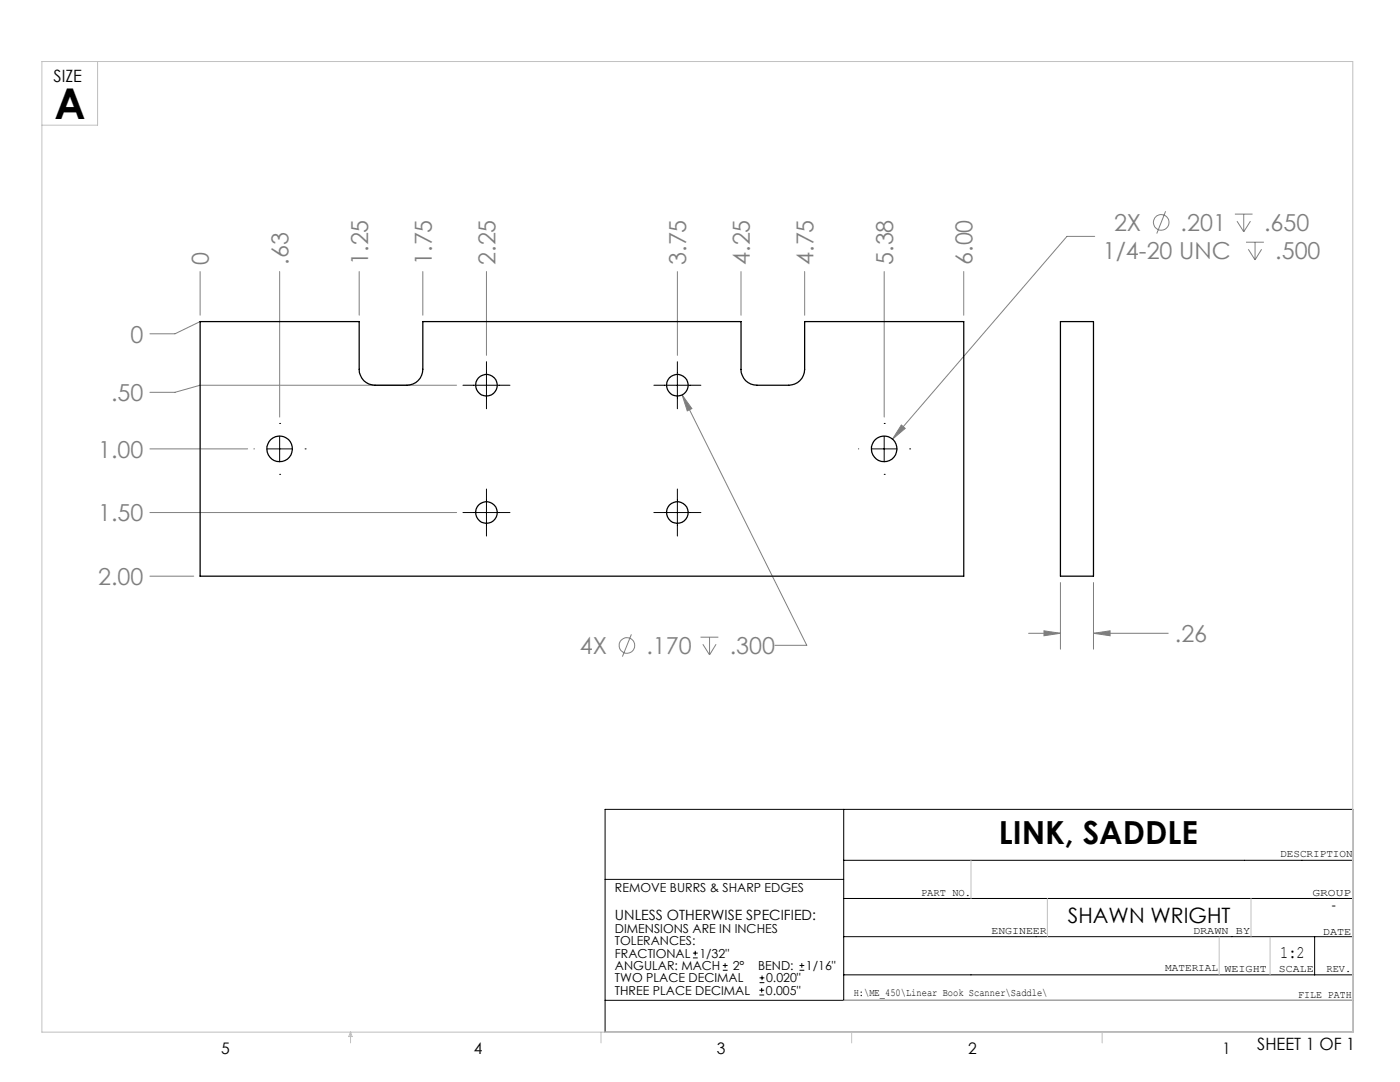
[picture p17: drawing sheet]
<svg xmlns="http://www.w3.org/2000/svg" width="279mm" height="216mm" viewBox="0 0 279 216" stroke-linecap="round" stroke-linejoin="round" font-family="sans-serif">
<defs><g id="words">
<text font-size="8.5" x="10.9" y="23.8">A</text>
<text font-size="6.3" x="199.3" y="168.4">LINK, SADDLE</text>
<g font-size="4.7" fill="#808080">
<text x="222.3" y="46.1">2X</text>
<text x="235.6" y="46.1">.201</text>
<text x="252.3" y="46.1">.650</text>
<text x="41.7" y="52.9" transform="rotate(-90 41.7 52.9)">0</text>
<text x="57.6" y="52.9" transform="rotate(-90 57.6 52.9)">.63</text>
<text x="73.5" y="52.9" transform="rotate(-90 73.5 52.9)">1.25</text>
<text x="86.2" y="52.9" transform="rotate(-90 86.2 52.9)">1.75</text>
<text x="98.9" y="52.9" transform="rotate(-90 98.9 52.9)">2.25</text>
<text x="137" y="52.9" transform="rotate(-90 137 52.9)">3.75</text>
<text x="149.7" y="52.9" transform="rotate(-90 149.7 52.9)">4.25</text>
<text x="162.4" y="52.9" transform="rotate(-90 162.4 52.9)">4.75</text>
<text x="178.2" y="52.9" transform="rotate(-90 178.2 52.9)">5.38</text>
<text x="194.1" y="52.9" transform="rotate(-90 194.1 52.9)">6.00</text>
<text x="220.1" y="51.7">1/4-20 UNC</text>
<text x="254.5" y="51.7">.500</text>
<text x="26.1" y="68.4">0</text>
<text x="22.2" y="80">.50</text>
<text x="19.6" y="91.3">1.00</text>
<text x="19.6" y="104">1.50</text>
<text x="19.6" y="116.7">2.00</text>
<text x="115.7" y="130.5">4X</text>
<text x="129" y="130.5">.170</text>
<text x="145.6" y="130.5">.300</text>
<text x="234.5" y="128.1">.26</text>
</g>
<text font-size="4.2" x="213.1" y="184.3">SHAWN WRIGHT</text>
<text font-size="3.5" x="255.5" y="191.2">1:2</text>
<g font-size="3.4">
<text x="10.7" y="16.4">SIZE</text>
<text x="250.9" y="209.5">SHEET 1 OF 1</text>
</g>
<g font-size="3.2">
<text x="44.2" y="210.4">5</text>
<text x="94.6" y="210.3">4</text>
<text x="143.1" y="210.4">3</text>
<text x="193.2" y="210.3">2</text>
<text x="244" y="210.3">1</text>
</g>
<g font-size="2.8">
<text x="122.7" y="183.6">UNLESS OTHERWISE SPECIFIED:</text>
<text x="265.7" y="181.6">-</text>
</g>
<g font-size="2.5">
<text x="122.7" y="178">REMOVE BURRS &amp; SHARP EDGES</text>
<text x="122.7" y="186.2">DIMENSIONS ARE IN INCHES</text>
<text x="122.7" y="188.6">TOLERANCES:</text>
<text x="122.7" y="191.1">FRACTIONAL</text>
<text x="139.6" y="191.1">1/32&quot;</text>
<text x="122.7" y="193.6">ANGULAR: MACH</text>
<text x="122.7" y="196">TWO PLACE DECIMAL</text>
<text x="146.2" y="193.6">2°</text>
<text x="151.3" y="193.6">BEND:</text>
<text x="152.9" y="196">0.020&quot;</text>
<text x="160.8" y="193.6">1/16&quot;</text>
<text x="122.7" y="198.5">THREE PLACE DECIMAL</text>
<text x="152.8" y="198.5">0.005&quot;</text>
</g>
<g font-size="2.1">
<text x="255.5" y="171">DESCRIPTION</text>
<text x="183.8" y="178.8">PART NO.</text>
<text x="261.9" y="178.8">GROUP</text>
<text x="197.9" y="186.4">ENGINEER</text>
<text x="238.1" y="186.4">DRAWN BY</text>
<text x="264" y="186.5">DATE</text>
<text x="232.5" y="193.8">MATERIAL</text>
<text x="244.4" y="193.9">WEIGHT</text>
<text x="255.2" y="194">SCALE</text>
<text x="264.7" y="193.9">REV.</text>
<text x="170.4" y="198.7">H:\ME_450\Linear Book Scanner\Saddle\</text>
<text x="259.1" y="199.1">FILE PATH</text>
</g>
</g></defs>
<g fill="none" stroke="#808080" stroke-width=".2">
<path d="M39.9 54.2v8.7M55.8 54.2v29M71.7 54.2v8.7M84.4 54.2v8.7M97.1 54.2v16.7M135.2 54.2v16.7M147.9 54.2v8.7M160.6 54.2v8.7M176.5 54.2v29M192.3 54.2v8.7M218.5 47.2h-5.6l-34.8 40.4M232.6 42.2l-1.7 4.4"/>
<path d="M246.5 42.7h3.5M246.9 44.1l1.3 2.1M248.2 42.7v3.5M248.7 48.3h3.5M249.1 49.7l1.4 2.2M249.6 44.1l-1.4 2.1M250.5 48.3v3.6M251.8 49.7l-1.3 2.2M39.9 64.2l-5 2.4h-5M91.1 76.9h-51.2l-5 1.4h-5M136.1 78.8l2 2.7-.9 .5zM136.1 78.8l24.9 50h-6.3"/>
<path d="M29.9 89.6h19.5M179.9 84.8l.8 .7-2.6 2.1zM29.9 102.3h61.2M29.9 115h8.8M211.6 116.2v13.3M218.2 116.2v13.3M126 126.6l-1.8 4.4M139.8 127.1h3.6M140.3 128.6l1.3 2.1M141.6 127.1v3.6M142.9 128.6l-1.3 2.1M205.3 126.4h6.3"/>
<path d="M208.4 125.9l3.2 .5-3.2 .5zM218.2 126.4l3.3-.5v1zM218.2 126.4h15"/>
<circle cx="231.7" cy="44.4" r="1.55"/>
<circle cx="125.1" cy="128.8" r="1.55"/>
</g>
<g fill="none" stroke="#000" stroke-width=".2">
<path d="M92.4 76.9h9.4M97.1 72.2v9.4M130.5 76.9h9.4M135.2 72.2v9.4M50.7 89.6h.1M53.3 89.6h5M55.8 84.5h.1M55.8 94.7h.1M55.8 87v5.1M60.9 89.6h.1M97.1 97.6v9.4M135.2 97.6v9.4"/>
<path d="M171.3 89.6h.1M173.9 89.6h5.1M176.5 84.5h.1M176.5 94.7h.1M176.5 87v5.1M181.5 89.6h.1M92.4 102.3h9.4M130.5 102.3h9.4M120.8 161.5h149.2v44.5h-149.2zM120.8 175.5h47.6M168.4 179.3h101.6M168.4 161.5v38.1"/>
<path d="M168.4 171.7h101.6M120.8 199.6h149.2M138.3 191.1h.9M138.3 190.2h.9M138.7 189.7v.9M144.3 193.6h.9M144.3 192.7h.9M144.7 192.2v.9M151.6 198.5h.9M151.6 197.6h.9M151.6 196.1h.9M151.6 195.1h.9"/>
<path d="M152 197.1v.9M152.1 194.7v.9M159.6 193.6h.9M159.6 192.7h.9M160 192.2v.9M168.4 186.9h101.6M168.4 194.5h101.6M262.4 186.9v7.6"/>
</g>
<g fill="none" stroke="#c0c0c0" stroke-width=".2">
<path d="M8.4 12.3h261.6v193.7h-261.6zM19.5 12.3v12.7h-11.1M193.8 171.7v7.6M209 179.3v7.6M249.7 179.3v7.6M168.4 199.6h101.6M243.3 186.9v7.6M253.5 186.9v7.6M70 206v2.1M70 206l.3 .8h-.7zM119.9 206v2.1M170 206v2.1"/>
<path d="M220 206v2.1"/>
</g>
<path d="M136.1 78.8l1.1 3.2 .9-.5zM179.9 84.8l-1.8 2.8 2.6-2.1zM208.4 125.9l3.2 .5-3.2 .5zM218.2 126.4l3.3-.5v1z" fill="#808080"/>
<g fill="none" stroke="#000" stroke-width=".25">
<path d="M39.9 64.2h31.8v9.5a3.1 3.1 0 0 0 3.2 3.2h6.3a3.2 3.2 0 0 0 3.2-3.2v-9.5h63.5v9.5a3.1 3.1 0 0 0 3.2 3.2h6.3a3.2 3.2 0 0 0 3.2-3.2v-9.5h31.7v50.8h-152.4zM211.6 64.2h6.6v50.8h-6.6z"/>
<circle cx="97.1" cy="76.9" r="2.16"/>
<circle cx="135.2" cy="76.9" r="2.16"/>
<circle cx="55.8" cy="89.6" r="2.55"/>
<circle cx="176.5" cy="89.6" r="2.55"/>
<circle cx="97.1" cy="102.3" r="2.16"/>
<circle cx="135.2" cy="102.3" r="2.16"/>
</g>
<use href="#words"/>
</svg>
